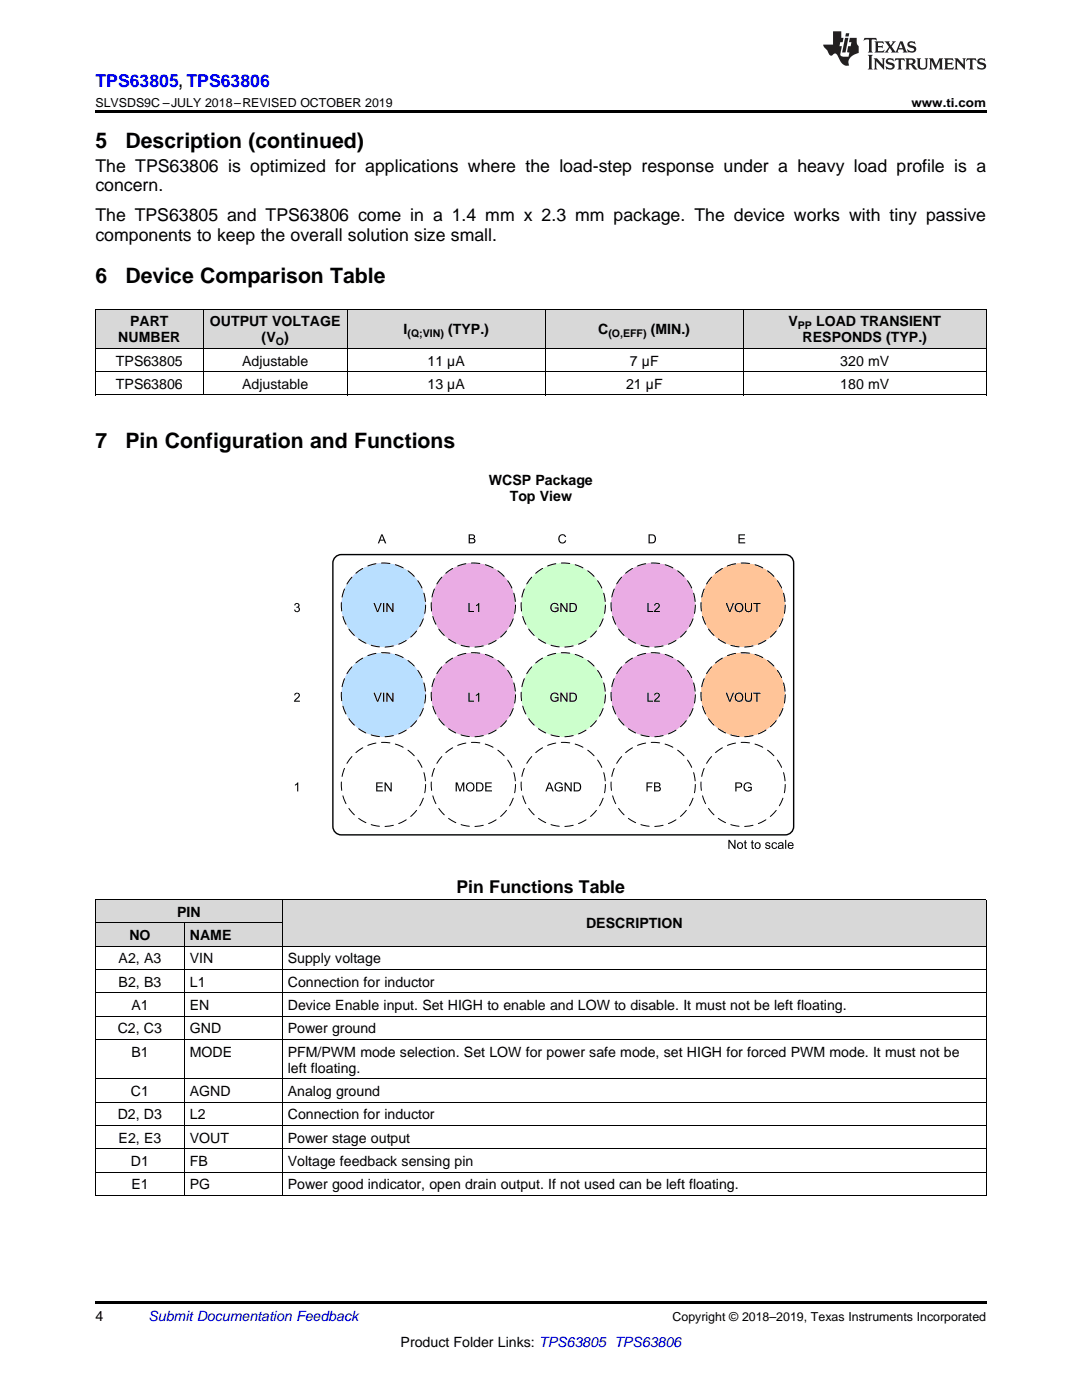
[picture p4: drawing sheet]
<svg xmlns="http://www.w3.org/2000/svg" width="216mm" height="279mm" viewBox="0 0 216 279" stroke-linecap="round" stroke-linejoin="round" font-family="sans-serif">
<defs><g id="words">
<g font-size="4.2">
<text x="19" y="29.6">5</text>
<text x="25" y="29.6">Description (continued)</text>
<text x="19" y="56.4">6</text>
<text x="25" y="56.4">Device Comparison Table</text>
<text x="19" y="89.4">7</text>
<text x="25" y="89.4">Pin Configuration and Functions</text>
</g>
<text font-size="3.5" fill="#00f" x="19" y="17.3">TPS63805, TPS63806</text>
<g font-size="3.5">
<text x="19" y="34.3">The TPS63806 is optimized for applications where the load-step response under a heavy load profile is a</text>
<text x="19" y="38.2">concern.</text>
<text x="19" y="44.1">The TPS63805 and TPS63806 come in a 1.4 mm x 2.3 mm package. The device works with tiny passive</text>
<text x="19" y="48">components to keep the overall solution size small.</text>
<text x="91.1" y="178.3">Pin Functions Table</text>
</g>
<g font-size="2.8">
<text x="26" y="65.1">PART</text>
<text x="41.9" y="65.1">OUTPUT VOLTAGE</text>
<text x="157.3" y="65.1">V</text>
<text x="162.8" y="65.1">LOAD TRANSIENT</text>
<text x="23.6" y="68.3">NUMBER</text>
<text x="52.2" y="68.3">(V )</text>
<text x="80.5" y="66.7">I</text>
<text x="89.4" y="66.7">(TYP.)</text>
<text x="119.4" y="66.7">C</text>
<text x="129.9" y="66.7">(MIN.)</text>
<text x="160.2" y="68.3">RESPONDS (TYP.)</text>
<text x="23.1" y="73">TPS63805</text>
<text x="23.1" y="77.6">TPS63806</text>
<text x="48.3" y="73">Adjustable</text>
<text x="48.3" y="77.6">Adjustable</text>
<text x="85.3" y="73">11 µA</text>
<text x="85.3" y="77.6">13 µA</text>
<text x="124.9" y="77.6">21 µF</text>
<text x="125.7" y="73">7 µF</text>
<text x="167.7" y="73">320 mV</text>
<text x="167.7" y="77.6">180 mV</text>
<text x="97.5" y="96.8">WCSP Package</text>
<text x="101.7" y="100">Top View</text>
<text x="35.3" y="183">PIN</text>
<text x="116.9" y="185.3">DESCRIPTION</text>
<text x="25.8" y="187.6">NO</text>
<text x="37.9" y="187.6">NAME</text>
<text x="23.7" y="192.3">A2, A3</text>
<text x="23.7" y="196.9">B2, B3</text>
<text x="37.9" y="192.3">VIN</text>
<text x="37.9" y="196.9">L1</text>
<text x="57.4" y="192.3">Supply voltage</text>
<text x="57.4" y="196.9">Connection for inductor</text>
<text x="26.2" y="201.6">A1</text>
<text x="37.9" y="201.6">EN</text>
<text x="57.4" y="201.6">Device Enable input. Set HIGH to enable and LOW to disable. It must not be left floating.</text>
<text x="23.5" y="206.2">C2, C3</text>
<text x="37.9" y="206.2">GND</text>
<text x="57.4" y="206.2">Power ground</text>
<text x="26.2" y="210.9">B1</text>
<text x="37.9" y="210.9">MODE</text>
<text x="57.4" y="210.9">PFM/PWM mode selection. Set LOW for power safe mode, set HIGH for forced PWM mode. It must not be</text>
<text x="57.4" y="214.1">left floating.</text>
<text x="26.1" y="218.7">C1</text>
<text x="37.9" y="218.7">AGND</text>
<text x="57.4" y="218.7">Analog ground</text>
<text x="23.5" y="223.4">D2, D3</text>
<text x="37.9" y="223.4">L2</text>
<text x="57.4" y="223.4">Connection for inductor</text>
<text x="23.7" y="228">E2, E3</text>
<text x="26.1" y="232.7">D1</text>
<text x="37.9" y="228">VOUT</text>
<text x="37.9" y="232.7">FB</text>
<text x="57.4" y="228">Power stage output</text>
<text x="57.4" y="232.7">Voltage feedback sensing pin</text>
<text x="26.2" y="237.3">E1</text>
<text x="37.9" y="237.3">PG</text>
<text x="57.4" y="237.3">Power good indicator, open drain output. If not used can be left floating.</text>
<text x="19" y="263.6">4</text>
<text x="79.9" y="268.9">Product Folder Links: TPS63805 TPS63806</text>
</g>
<text font-size="2.8" fill="#0000c8" x="29.6" y="263.6">Submit Documentation Feedback</text>
<g font-size="2.5">
<text x="19" y="21.4">SLVSDS9C –JULY 2018–REVISED OCTOBER 2019</text>
<text x="181.9" y="21.4">www.ti.com</text>
<text x="134.2" y="263.6">Copyright © 2018–2019, Texas Instruments Incorporated</text>
</g>
<g font-size="2.1">
<text x="159.2" y="65.7">PP</text>
<text x="55" y="68.9">O</text>
<text x="81.3" y="67.3">(Q;VIN)</text>
<text x="121.4" y="67.3">(O,EFF)</text>
</g>
</g></defs>
<g fill="#d8d8d8">
<path d="M56.4 179.6h140.4v9.3h-140.4z"/>
<path d="M19 184.2h17.8v4.7h-17.8z"/>
<path d="M36.8 184.2h19.6v4.7h-19.6z"/>
<path d="M19 179.6h17.8v4.6h-17.8z"/>
<path d="M36.8 179.6h19.6v4.6h-19.6z"/>
<path d="M19 61.7h21.6v7.9h-21.6z"/>
<path d="M40.6 61.7h28.7v7.9h-28.7z"/>
<path d="M69.3 61.7h39.5v7.9h-39.5z"/>
<path d="M108.8 61.7h39.5v7.9h-39.5z"/>
<path d="M148.3 61.7h48.5v7.9h-48.5z"/>
</g>
<g fill="#000">
<path d="M111.6 106.9a.8 .8 0 0 1 1.4 .2l-.3 .1a.61 .61 0 0 0-.8-.3 .61 .61 0 0 0-.2 .9 .55 .55 0 0 0 .5 .5 .55 .55 0 0 0 .6-.5l.2 .1a.87 .87 0 0 1-1.2 .4 .87 .87 0 0 1-.3-1.3zM147.4 106.6h1.3v.3h-1.1v.5h1v.2h-1v.6h1.1v.2h-1.3zM58.9 120.5a.48 .48 0 0 1 .7-.1 .48 .48 0 0 1-.1 .8 .57 .57 0 0 1 0 1 .57 .57 0 0 1-.8-.5l.2-.1 .1 .2a.36 .36 0 0 0 .5 .1 .36 .36 0 0 0 .1-.4 .36 .36 0 0 0-.5-.2v-.2l.3-.1a.29 .29 0 0 0 .1-.4 .29 .29 0 0 0-.5 0l-.1 .2h-.2zM58.9 138.4a.61 .61 0 0 1 .9 .2 .61 .61 0 0 1-.4 .8l-.4 .4h.8v.2h-1.1l.1-.3a1.13 1.13 0 0 0 .8-1.1l-.3-.2-.3 .1-.1 .3h-.2zM58.8 156.6l.7-.5v1.8h-.2v-1.4l-.5 .3zM19 259.7h177.8v.5h-177.8z"/>
<path d="M76.1 106.6h.2l.8 1.8h-.3l-.2-.5h-.8l-.2 .5h-.2zM76.2 106.8l-.3 .9h.6z"/>
<path d="M93.5 106.6h.7a.46 .46 0 0 1 .6 .3 .46 .46 0 0 1-.3 .6 .51 .51 0 0 1 .3 .6 .51 .51 0 0 1-.6 .3h-.7zM93.8 106.9v.5h.5a.26 .26 0 0 0 .3-.2 .26 .26 0 0 0-.2-.3zM93.8 107.6v.6h.7a.33 .33 0 0 0 .1-.4 .33 .33 0 0 0-.4-.2z"/>
<path d="M129.4 106.6h.6a.9 .9 0 0 1 .9 .9 .9 .9 0 0 1-.8 .9h-.7zM129.6 106.9v1.3h.4a.69 .69 0 0 0 .7-.7 .69 .69 0 0 0-.7-.6z"/>
<path d="M145.3 167.6h.3l.9 1.4v-1.4h.3v1.8h-.3l-.9-1.4v1.4h-.3zM147.1 168.8a.66 .66 0 0 1 1.3 0 .66 .66 0 0 1-1.3 0zM147.4 168.4l-.1 .6 .3 .2a.46 .46 0 0 0 .4-.5 .46 .46 0 0 0-.6-.3zM148.6 167.8l.2-.1v.4h.2v.2h-.2v.7l.3 .4a.33 .33 0 0 1-.4 0 .33 .33 0 0 1-.1-.4v-.7h-.2v-.2h.2zM150 167.8l.2-.1v.4h.2v.2h-.2v.7l.3 .4a.33 .33 0 0 1-.4 0 .33 .33 0 0 1-.1-.4v-.7h-.2v-.2h.2zM150.6 168.8a.66 .66 0 0 1 1.3 0 .66 .66 0 0 1-1.3 0zM150.9 168.4l-.1 .6 .3 .2a.46 .46 0 0 0 .4-.5 .46 .46 0 0 0-.6-.3zM152.8 168.2l.1-.1a.54 .54 0 0 1 .8 .3l-.2 .1a.29 .29 0 0 0-.3-.2 .29 .29 0 0 0-.3 .2l.1 .1a.58 .58 0 0 1 .7 .6 .59 .59 0 0 1-.6 .2 .59 .59 0 0 1-.4-.4h.2a.3 .3 0 0 0 .3 .3 .3 .3 0 0 0 .3-.3v-.1a.62 .62 0 0 1-.8-.6zM154.1 168.2l.7-.1 .3 .4h-.3l-.2-.2a.46 .46 0 0 0-.4 .5 .46 .46 0 0 0 .6 .4l.1-.3 .2 .1a.62 .62 0 0 1-.9 .3 .62 .62 0 0 1-.2-.9zM155.3 168.3a.59 .59 0 0 1 .8-.2 .59 .59 0 0 1 .2 .8l.1 .5h-.2l-.1-.1a.46 .46 0 0 1-.6 .2 .46 .46 0 0 1-.2-.7l.8-.3a.33 .33 0 0 0-.3-.2 .33 .33 0 0 0-.4 .2h-.2zM155.5 168.9l-.1 .1a.36 .36 0 0 0 .5 .2 .36 .36 0 0 0 .2-.4zM156.7 167.6h.2v1.8h-.2zM157.3 168.3a.61 .61 0 0 1 .8-.1 .61 .61 0 0 1 .3 .6h-1l.3 .4 .7-.2a.66 .66 0 0 1-1 .3 .66 .66 0 0 1-.1-1zM157.5 168.4l-.1 .2h.7l-.2-.3z"/>
</g>
<g fill="none" stroke="#000" stroke-width=".2">
<path d="M19 179.5h177.8M19.1 179.6v59M56.3 179.6v59M196.8 179.6v59M19 198.1h177.8M19 193.5h177.8M19 188.8h177.8M19 184.2h37.4M36.8 184.2v54.4M19 219.9h177.8M19 215.3h177.8M19 207.5h177.8"/>
<path d="M19 202.8h177.8M19 238.6h177.8M19 233.9h177.8M19 229.3h177.8M19 224.6h177.8"/>
</g>
<path d="M66.9 111.2l.8-.5h.4h88.6a1.68 1.68 0 0 1 1.7 1.7v52.5a1.68 1.68 0 0 1-1.7 1.7h-88.6a1.68 1.68 0 0 1-1.7-1.7v-52.5l.1-.5z" fill="none" stroke="#000" stroke-width=".28"/>
<path d="M161.2 102.8h2.8M51.8 163.5h2.8v2.8h-2.8z" fill="none" stroke="#fff" stroke-width=".28"/>
<circle cx="76.5" cy="120.7" r="8.4" fill="#b9dfff"/>
<circle cx="76.5" cy="120.7" r="8.4" fill="none" stroke="#000" stroke-width=".2" stroke-dasharray="1.7 1.1"/>
<path d="M74.5 120.3h.3l.5 1.6 .6-1.6h.3l-.7 1.8h-.3zM76.4 120.3h.3v1.8h-.3zM77.1 120.3h.2l1 1.5v-1.5h.2v1.8h-.2l-1-1.4v1.4h-.2z" fill="#000"/>
<circle cx="94.5" cy="120.7" r="8.4" fill="#eaace4"/>
<circle cx="94.5" cy="120.7" r="8.4" fill="none" stroke="#000" stroke-width=".2" stroke-dasharray="1.7 1.1"/>
<path d="M93.5 120.3h.2v1.6h.9v.2h-1.1zM95 120.8l.6-.5v1.8h-.2v-1.4l-.4 .3z" fill="#000"/>
<circle cx="112.4" cy="120.7" r="8.4" fill="#cfc"/>
<circle cx="112.4" cy="120.7" r="8.4" fill="none" stroke="#000" stroke-width=".2" stroke-dasharray="1.7 1.1"/>
<path d="M110 120.6a.85 .85 0 0 1 1.4 .2l-.2 .1a.67 .67 0 0 0-.9-.3 .67 .67 0 0 0-.2 1 .75 .75 0 0 0 1.1 .2v-.4h-.5v-.2h.8v.7a.97 .97 0 0 1-1.4 .1 .97 .97 0 0 1-.1-1.4zM111.8 120.3h.3l.9 1.5v-1.5h.2v1.8h-.2l-1-1.4v1.4h-.2zM113.6 120.3h.7a.9 .9 0 0 1 .8 .9 .9 .9 0 0 1-.8 .9h-.7zM113.9 120.6v1.3h.4a.69 .69 0 0 0 .6-.7 .69 .69 0 0 0-.6-.6z" fill="#000"/>
<circle cx="130.3" cy="120.7" r="8.4" fill="#eaace4"/>
<circle cx="130.3" cy="120.7" r="8.4" fill="none" stroke="#000" stroke-width=".2" stroke-dasharray="1.7 1.1"/>
<path d="M129.2 120.3h.2v1.6h.9v.2h-1.1zM130.7 120.5a.61 .61 0 0 1 .9 .2 .61 .61 0 0 1-.4 .8l-.4 .4h.9v.2h-1.2l.1-.3a1.13 1.13 0 0 0 .8-1.1l-.3-.2-.3 .1-.1 .3h-.2z" fill="#000"/>
<circle cx="148.3" cy="120.7" r="8.4" fill="#ffc498"/>
<circle cx="148.3" cy="120.7" r="8.4" fill="none" stroke="#000" stroke-width=".2" stroke-dasharray="1.7 1.1"/>
<path d="M144.8 120.3h.3l.5 1.6 .6-1.6h.3l-.7 1.8h-.3zM146.6 121.3a.9 .9 0 0 1 1.8 0 .9 .9 0 0 1-1.8 0zM147 120.7a.68 .68 0 0 0 0 1.1 .68 .68 0 0 0 1-.2 .67 .67 0 0 0-.1-.9 .67 .67 0 0 0-.9 0zM148.6 120.3h.3v1.4a.49 .49 0 0 0 .6 .2 .49 .49 0 0 0 .3-.5v-1.1h.3a1.83 1.83 0 0 1-.2 1.7 .73 .73 0 0 1-.9 .1 .73 .73 0 0 1-.4-.7zM150.3 120.3h1.5v.3h-.6v1.5h-.3v-1.5h-.6z" fill="#000"/>
<circle cx="76.5" cy="138.6" r="8.4" fill="#b9dfff"/>
<circle cx="76.5" cy="138.6" r="8.4" fill="none" stroke="#000" stroke-width=".2" stroke-dasharray="1.7 1.1"/>
<path d="M74.5 138.2h.3l.5 1.6 .6-1.6h.3l-.7 1.8h-.3zM76.4 138.2h.3v1.8h-.3zM77.1 138.2h.2l1 1.5v-1.5h.2v1.8h-.2l-1-1.4v1.4h-.2z" fill="#000"/>
<circle cx="94.5" cy="138.6" r="8.4" fill="#eaace4"/>
<circle cx="94.5" cy="138.6" r="8.4" fill="none" stroke="#000" stroke-width=".2" stroke-dasharray="1.7 1.1"/>
<path d="M93.5 138.2h.2v1.6h.9v.2h-1.1zM95 138.7l.6-.5v1.8h-.2v-1.4l-.4 .3z" fill="#000"/>
<circle cx="112.4" cy="138.6" r="8.4" fill="#cfc"/>
<circle cx="112.4" cy="138.6" r="8.4" fill="none" stroke="#000" stroke-width=".2" stroke-dasharray="1.7 1.1"/>
<path d="M110 138.5a.85 .85 0 0 1 1.4 .2l-.2 .1a.67 .67 0 0 0-.9-.3 .67 .67 0 0 0-.2 1 .75 .75 0 0 0 1.1 .2v-.4h-.5v-.2h.8v.7a.97 .97 0 0 1-1.4 .1 .97 .97 0 0 1-.1-1.4zM111.8 138.2h.3l.9 1.5v-1.5h.2v1.8h-.2l-1-1.4v1.4h-.2zM113.6 138.2h.7a.9 .9 0 0 1 .8 .9 .9 .9 0 0 1-.8 .9h-.7zM113.9 138.5v1.3h.4a.69 .69 0 0 0 .6-.7 .69 .69 0 0 0-.6-.6z" fill="#000"/>
<circle cx="130.3" cy="138.6" r="8.4" fill="#eaace4"/>
<circle cx="130.3" cy="138.6" r="8.4" fill="none" stroke="#000" stroke-width=".2" stroke-dasharray="1.7 1.1"/>
<path d="M129.2 138.2h.2v1.6h.9v.2h-1.1zM130.7 138.4a.61 .61 0 0 1 .9 .2 .61 .61 0 0 1-.4 .8l-.4 .4h.9v.2h-1.2l.1-.3a1.13 1.13 0 0 0 .8-1.1l-.3-.2-.3 .1-.1 .3h-.2z" fill="#000"/>
<circle cx="148.3" cy="138.6" r="8.4" fill="#ffc498"/>
<circle cx="148.3" cy="138.6" r="8.4" fill="none" stroke="#000" stroke-width=".2" stroke-dasharray="1.7 1.1"/>
<path d="M144.8 138.2h.3l.5 1.6 .6-1.6h.3l-.7 1.8h-.3zM146.6 139.2a.9 .9 0 0 1 1.8 0 .9 .9 0 0 1-1.8 0zM147 138.6a.68 .68 0 0 0 0 1.1 .68 .68 0 0 0 1-.2 .67 .67 0 0 0-.1-.9 .67 .67 0 0 0-.9 0zM148.6 138.2h.3v1.4a.49 .49 0 0 0 .6 .2 .49 .49 0 0 0 .3-.5v-1.1h.3a1.83 1.83 0 0 1-.2 1.7 .73 .73 0 0 1-.9 .1 .73 .73 0 0 1-.4-.7zM150.3 138.2h1.5v.3h-.6v1.5h-.3v-1.5h-.6z" fill="#000"/>
<circle cx="76.5" cy="156.5" r="8.4" fill="#fff"/>
<circle cx="76.5" cy="156.5" r="8.4" fill="none" stroke="#000" stroke-width=".2" stroke-dasharray="1.7 1.1"/>
<path d="M75.1 156.1h1.3v.3h-1.1v.5h1v.2h-1v.6h1.1v.2h-1.3zM76.7 156.1h.3l.9 1.5v-1.5h.3v1.8h-.3l-.9-1.4v1.4h-.3z" fill="#000"/>
<circle cx="94.5" cy="156.5" r="8.4" fill="#fff"/>
<circle cx="94.5" cy="156.5" r="8.4" fill="none" stroke="#000" stroke-width=".2" stroke-dasharray="1.7 1.1"/>
<path d="M90.9 156.1h.4l.5 1.6 .5-1.6h.3v1.8h-.2v-1.5l-.5 1.5h-.2l-.5-1.5v1.5h-.3zM93 157.1a.9 .9 0 0 1 1.8 0 .9 .9 0 0 1-1.8 0zM93.4 156.5a.68 .68 0 0 0-.1 1.1 .68 .68 0 0 0 1.1-.2 .67 .67 0 0 0-.1-.9 .67 .67 0 0 0-.9 0zM95 156.1h.6a.9 .9 0 0 1 .9 .9 .9 .9 0 0 1-.9 .9h-.6zM95.2 156.4v1.3h.4a.69 .69 0 0 0 .6-.7 .69 .69 0 0 0-.6-.6zM96.8 156.1h1.3v.3h-1v.5h1v.2h-1v.6h1.1v.2h-1.4z" fill="#000"/>
<circle cx="112.4" cy="156.5" r="8.4" fill="#fff"/>
<circle cx="112.4" cy="156.5" r="8.4" fill="none" stroke="#000" stroke-width=".2" stroke-dasharray="1.7 1.1"/>
<path d="M109.5 156.1h.3l.7 1.8h-.3l-.2-.5h-.7l-.2 .5h-.3zM109.6 156.3l-.3 .9h.6zM110.9 156.4a.85 .85 0 0 1 1.4 .2l-.2 .1a.67 .67 0 0 0-1-.3 .67 .67 0 0 0-.1 1 .75 .75 0 0 0 1.1 .2v-.4h-.6v-.2h.8v.7a.97 .97 0 0 1-1.4 .1 .97 .97 0 0 1 0-1.4zM112.7 156.1h.2l.9 1.5v-1.5h.3v1.8h-.3l-.9-1.4v1.4h-.2zM114.5 156.1h.6a.9 .9 0 0 1 .9 .9 .9 .9 0 0 1-.9 .9h-.6zM114.7 156.4v1.3h.4a.69 .69 0 0 0 .6-.7 .69 .69 0 0 0-.6-.6z" fill="#000"/>
<circle cx="130.3" cy="156.5" r="8.4" fill="#fff"/>
<circle cx="130.3" cy="156.5" r="8.4" fill="none" stroke="#000" stroke-width=".2" stroke-dasharray="1.7 1.1"/>
<path d="M129 156.1h1.2v.3h-1v.5h.9v.2h-.9v.8h-.2zM130.5 156.1h.7a.46 .46 0 0 1 .6 .3 .46 .46 0 0 1-.3 .6 .51 .51 0 0 1 .3 .6 .51 .51 0 0 1-.6 .3h-.7zM130.8 156.4v.5h.5a.26 .26 0 0 0 .3-.2 .26 .26 0 0 0-.2-.3zM130.8 157.1v.6h.7a.33 .33 0 0 0 .1-.4 .33 .33 0 0 0-.4-.2z" fill="#000"/>
<circle cx="148.3" cy="156.5" r="8.4" fill="#fff"/>
<circle cx="148.3" cy="156.5" r="8.4" fill="none" stroke="#000" stroke-width=".2" stroke-dasharray="1.7 1.1"/>
<g fill="#000">
<path d="M19 22h177.8v.5h-177.8zM19 78.8l.2 .1zM69.2 78.8l.1 .1zM108.7 78.8l.1 .1zM148.2 78.8l.1 .1zM196.7 78.8l.1 .1z"/>
<path d="M146.7 156.1h.7a.55 .55 0 0 1 .7 .6 .55 .55 0 0 1-.7 .5h-.4v.7h-.3zM147 156.4v.6h.7a.33 .33 0 0 0 .1-.5 .33 .33 0 0 0-.4-.1zM148.6 156.4a.85 .85 0 0 1 1.4 .2l-.2 .1a.67 .67 0 0 0-1-.3 .67 .67 0 0 0-.1 1 .75 .75 0 0 0 1.1 .2v-.4h-.5v-.2h.7v.7a.97 .97 0 0 1-1.4 .1 .97 .97 0 0 1 0-1.4z"/>
</g>
<path d="M19 78.8h177.8M19 74.2h177.8M19 69.5h177.8M19 61.7h177.8M19.1 61.7v17.2M40.5 61.7v17.2M69.3 61.7v17.2M108.8 61.7v17.2M148.3 61.7v17.2M196.8 61.7v17.2" fill="none" stroke="#000" stroke-width=".2"/>
<g fill="#231f20">
<path d="M172.5 7.6l-.1 .5 .4-.2h.6v.1v2.1l-.2 .4h.9l-.2-.4v-2.1l.1-.1h.5l.5 .2-.2-.5zM174.5 8.3l.2 .3v1.5l-.2 .4h1.8l.2-.6a1.04 1.04 0 0 1-1.3 .2v-.7h.6l.3 .2v-.6l-.3 .2h-.6v-.6l.8-.1 .4 .3-.2-.5zM176.5 8.3l.9 1.1-.9 1.1h.8l-.2-.2 .4-.7 .5 .7-.2 .2h1.5l-.2-.2 .2-.4h.9l.1 .4-.2 .2h1l-.3-.3-.7-1.9h-.5l-.9 2-.8-1 .9-1h-.8l.1 .3-.4 .5-.3-.6 .1-.2zM179.7 8.6l.4 1h-.7zM181.3 8.4a.63 .63 0 0 0-.2 .7 .63 .63 0 0 0 .6 .4l.6 .2 .1 .2a.75 .75 0 0 1-.7 .4 .75 .75 0 0 1-.6-.5l.1 .7 .1-.1a1.11 1.11 0 0 0 1.5-.6 1.13 1.13 0 0 0-1.2-.8l-.1-.4a1.04 1.04 0 0 1 1.2 .2l-.2-.5-.2 .1-.4-.2zM173.2 10.9l.2 .4v2.2l-.2 .4h1l-.3-.4v-2.2l.3-.4zM174.3 11.6l.3 .4v1.5l-.3 .4h.8l-.2-.4v-1.3l1.5 1.7v-1.9l.2-.4h-.7l.2 .4v.9l-1.1-1.3zM177 11.8a.62 .62 0 0 0-.2 .7 .62 .62 0 0 0 .6 .4l.6 .1 .1 .3a.76 .76 0 0 1-.7 .3 .76 .76 0 0 1-.7-.4l.2 .7 .1-.1a1.11 1.11 0 0 0 1.5-.6 1.13 1.13 0 0 0-1.2-.8l-.1-.4a1.04 1.04 0 0 1 1.2 .2l-.2-.6-.2 .1-.5-.1zM178.7 11.6l-.2 .6a.61 .61 0 0 1 .8-.3v1.6l-.2 .4h.9l-.2-.4v-1.6a.63 .63 0 0 1 .7 .3l-.1-.6zM180.6 11.6l.3 .4v1.5l-.3 .4h1l-.2-.2-.1-.8 .6 .2a.76 .76 0 0 0 1.2 .7l-1-1a.58 .58 0 0 0 .6-.5 .58 .58 0 0 0-.5-.6zM181.4 11.9h.1a.45 .45 0 0 1 .5 .1 .45 .45 0 0 1 .1 .5l-.8 .2zM182.9 11.6l.2 .2a2.17 2.17 0 0 0 .3 1.9 .99 .99 0 0 0 1.6-.6v-1.1l.2-.4h-.7l.2 .2a1.92 1.92 0 0 1-.2 1.8 .6 .6 0 0 1-.9-.5v-1.1l.2-.4zM185.4 11.6l.2 .4v1.5l-.2 .4h.7l-.2-.4v-1.4l.8 1.8 .8-1.8v1.4l-.2 .4h.9l-.2-.4v-1.5l.2-.4h-.8l-.6 1.5-.6-1.5zM188.4 11.6l.2 .4v1.5l-.2 .4h1.8l.1-.6a1.04 1.04 0 0 1-1.2 .1v-.6h.5l.4 .2v-.6l-.4 .2h-.5v-.7h.8l.3 .3-.1-.6zM190.5 11.6l.2 .4v1.5l-.2 .4h.7l-.2-.4v-1.3l1.5 1.7v-1.9l.2-.4h-.7l.2 .4v.9l-1.1-1.3zM192.9 11.6l-.1 .6a.61 .61 0 0 1 .7-.3l.1 1.6-.3 .4h1l-.3-.4 .1-1.6a.63 .63 0 0 1 .7 .3l-.1-.6zM195.2 11.8a.62 .62 0 0 0-.2 .7 .62 .62 0 0 0 .6 .4l.6 .1 .1 .3a.76 .76 0 0 1-.7 .3 .76 .76 0 0 1-.6-.4l.1 .7 .1-.1a1.11 1.11 0 0 0 1.6-.6 1.13 1.13 0 0 0-1.3-.8l-.1-.4a1.04 1.04 0 0 1 1.2 .2l-.1-.6-.2 .1-.5-.1z"/>
<path d="M166.2 6.3v2.6h-1.9v.4l.8 .9a.91 .91 0 0 0 1 .8 .56 .56 0 0 1 .5-.3 .56 .56 0 0 1 .5 .3l.4 .8a1.53 1.53 0 0 0 1.9 1.2 1.54 1.54 0 0 1 1-2.1l.9-.3v-1.4a1.52 1.52 0 0 1-.4-1.6h-1.3l-.2 .8h.5l-.2 .8h-.5l-.1 1v.2l.4 .1-.2 .8a1.93 1.93 0 0 1-1.6-.3l.3-1.8h-.5l.2-.8h.4l.2-.8h-.4v-1.3zM168.6 7.6l-.6 2.9h.7l.6-2.9zM168.8 6.6l-.1 .7h.6l.2-.7z"/>
</g>
<use href="#words"/>
</svg>
